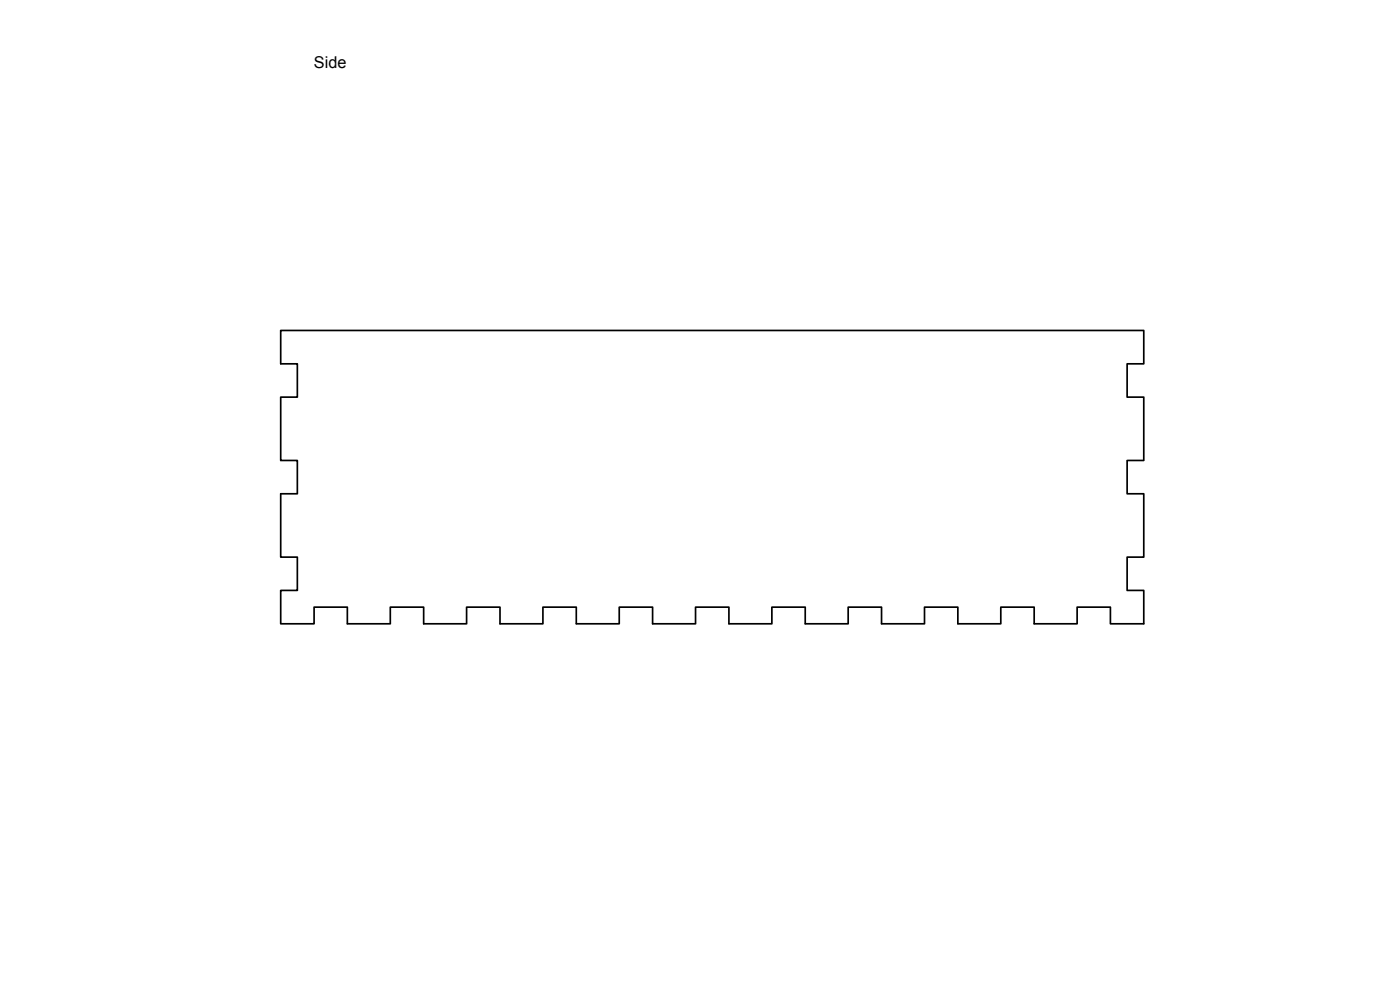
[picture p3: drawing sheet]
<svg xmlns="http://www.w3.org/2000/svg" width="420mm" height="297mm" viewBox="0 0 420 297" stroke-linecap="round" stroke-linejoin="round" font-family="sans-serif">
<defs><g id="words">
<text font-size="4.9" x="94.2" y="20.5">Side</text>
</g></defs>
<!-- layer: Visible -->
<path d="M84.2 99.2h259.1v10h-5v10h5v19h-5v10h5v19h-5v10h5v10h-10.1v-5h-9.9v5h-12.9v-5h-10v5h-12.9v-5h-10v5h-12.9v-5h-10v5h-12.9v-5h-10.1v5h-12.8v-5h-10.1v5h-12.8v-5h-10.1v5h-12.8v-5h-10.1v5h-12.8v-5h-10.1v5h-12.9v-5h-10v5h-12.9v-5h-9.9v5h-10.1v-10h5v-10h-5v-19h5v-10h-5v-19h5v-10h-5z" fill="none" stroke="#000" stroke-width=".51"/>
<use href="#words"/>
</svg>
